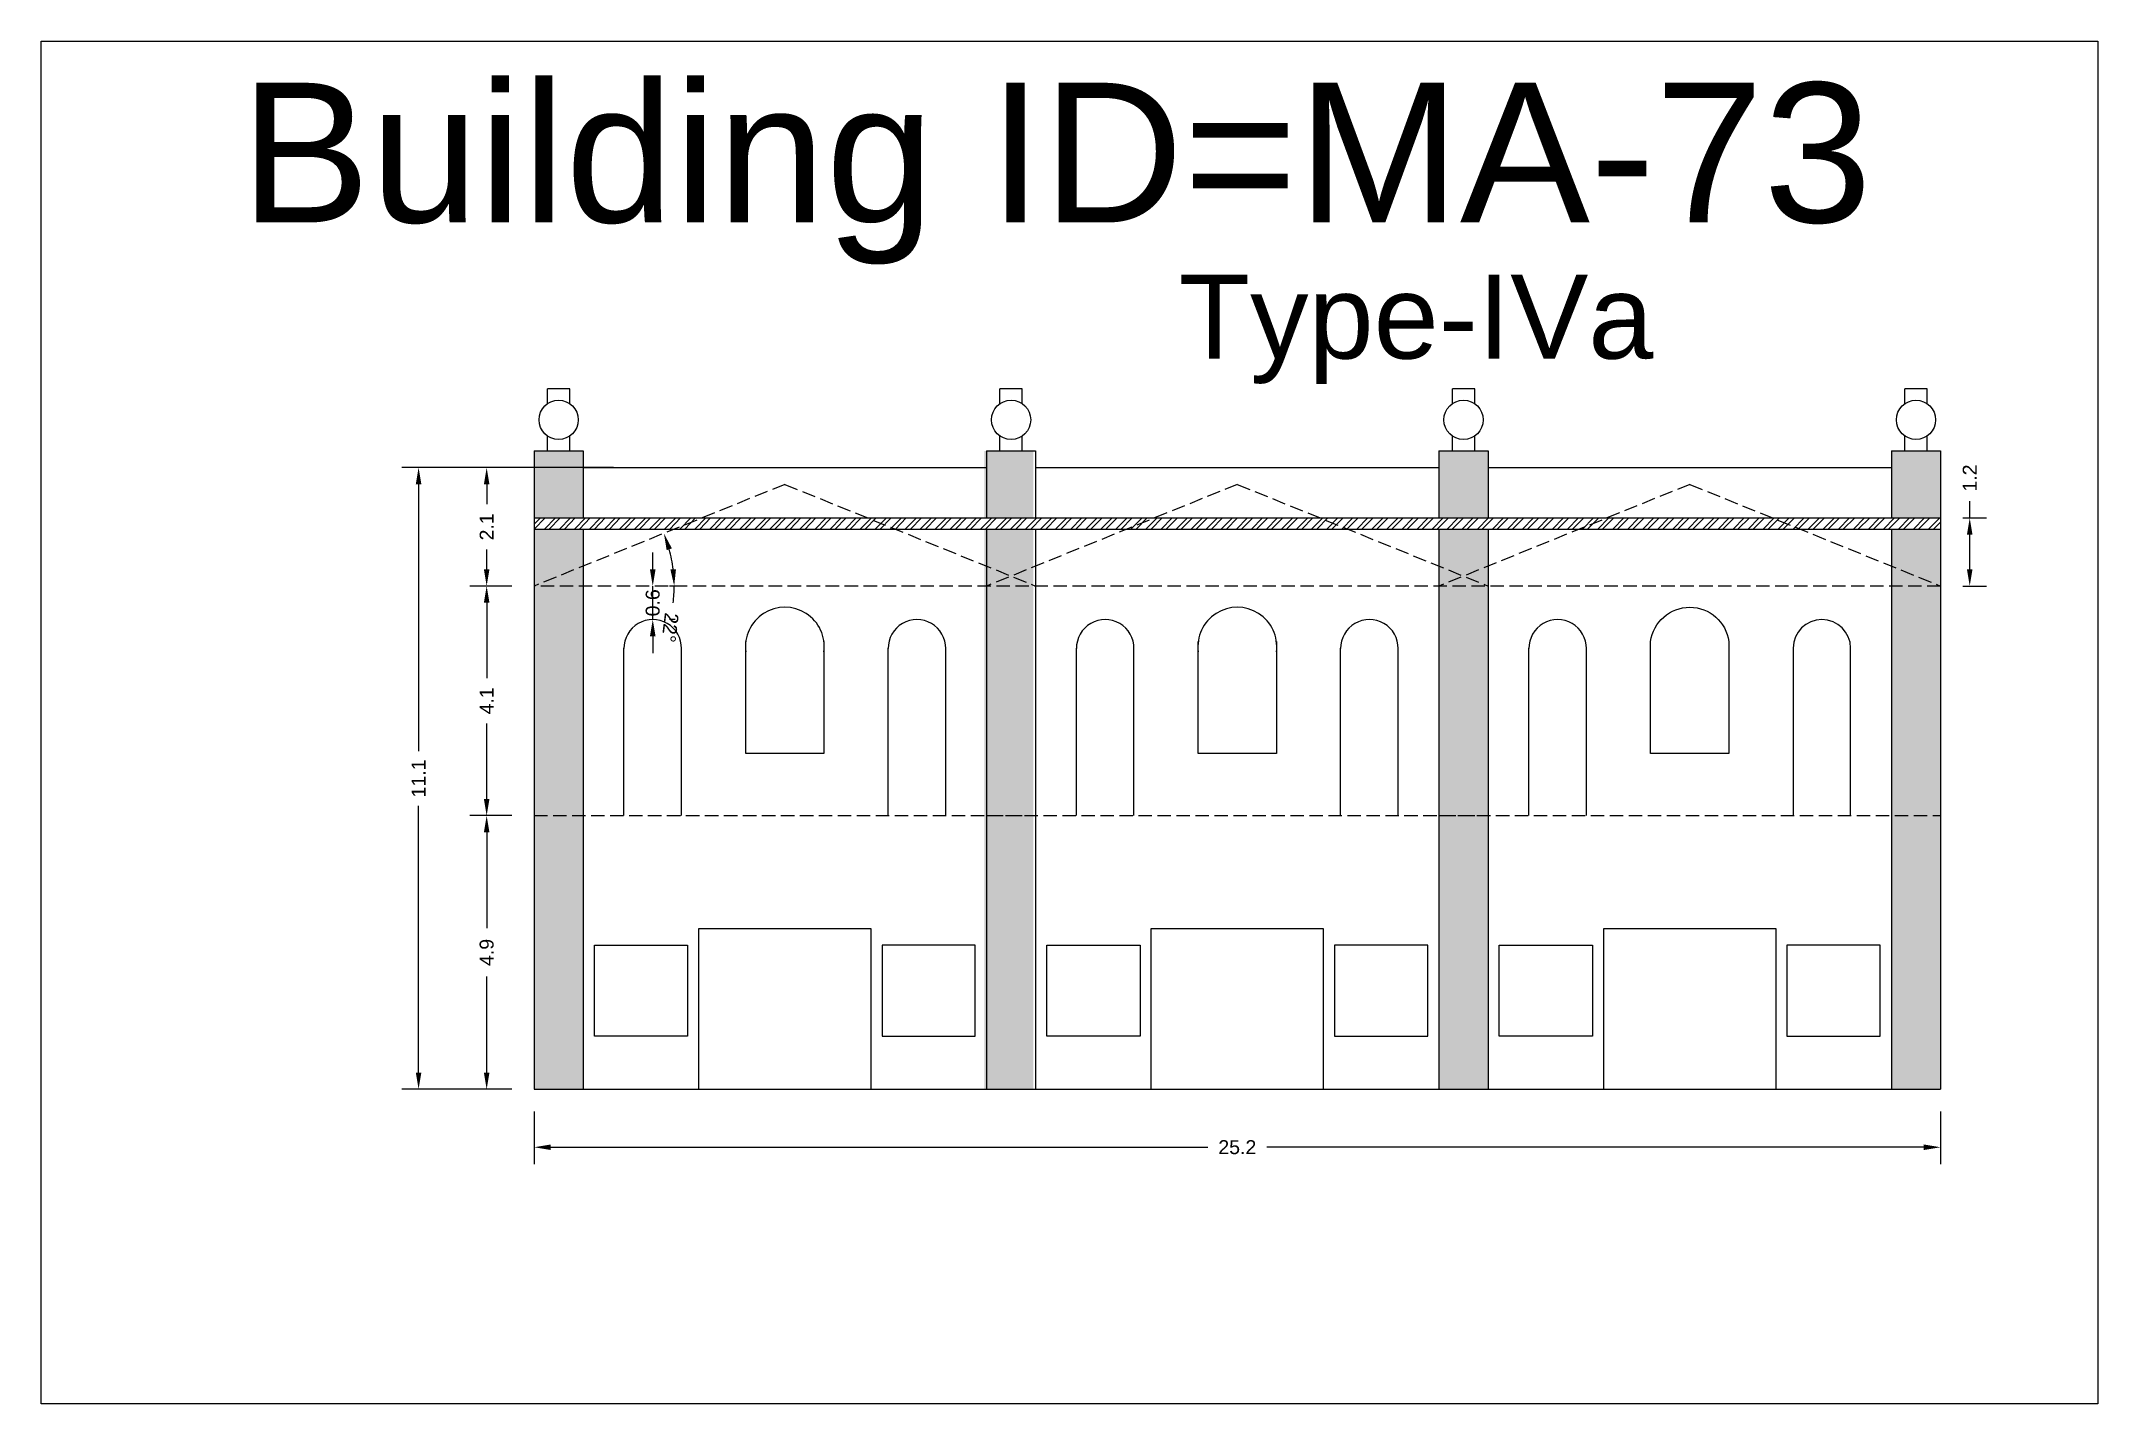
# Model space of a CAD drawing. Header units: metres. Extents: x 3416649 to 3417100, y -6712966 to -6712690.
# Drawn here: x 3416732.74 to 3416769.56, y -6712965.67 to -6712941.28 of the extents above; entities that cross this region are included whole.
import ezdxf

# ---------------------------------------------------------------- set-up
doc = ezdxf.new("R2010")
doc.units = ezdxf.units.M
doc.linetypes.add('ACAD_ISO02W100', pattern=[15, 12, -3])
doc.layers.add('Dotted', color=7, linetype='ACAD_ISO02W100', plot=False)
doc.styles.get("Standard").update_dxf_attribs({"font": 'arial.ttf'})
doc.dimstyles.new('ISO-25', dxfattribs={"dimtxt": 0.25, "dimasz": 0.3, "dimexe": 0.3, "dimexo": 0.4, "dimgap": 0.2, "dimtad": 0, "dimdec": 1, "dimdsep": 46, "dimtxsty": 'Standard', "dimcen": 2.5, "dimadec": 0, "dimazin": 0, "dimtfac": 1, "dimtdec": 1, "dimtmove": 0, "dimatfit": 3, "dimfxl": 1, "dimarcsym": 0})

# ---------------------------------------------------------------- blocks, each defined once
blk = doc.blocks.new('*D605')
at = {"color": 0, "lineweight": -2, "transparency": 16777216}
for p, q in [((3416741.568, -6712960.442), (3416741.568, -6712961.38)), ((3416766.748, -6712960.442), (3416766.748, -6712961.38)), ((3416741.868, -6712961.08), (3416753.633, -6712961.08)), ((3416766.448, -6712961.08), (3416754.684, -6712961.08))]:
    blk.add_line(p, q, dxfattribs=at)
at = {"color": 0, "transparency": 16777216}
for points in [[(3416741.868, -6712961.03), (3416741.868, -6712961.13), (3416741.568, -6712961.08)], [(3416766.448, -6712961.03), (3416766.448, -6712961.13), (3416766.748, -6712961.08)]]:
    blk.add_solid(points, dxfattribs=at)
at = {"layer": 'Defpoints', "color": 0, "transparency": 16777216}
for p in [(3416741.568, -6712960.042), (3416766.748, -6712960.042), (3416766.748, -6712961.08)]:
    blk.add_point(p, dxfattribs=at)
at = {"color": 0, "transparency": 16777216, "insert": (3416754.158, -6712961.08), "char_height": 0.25, "attachment_point": 5}
blk.add_mtext('25.2', dxfattribs=at)
blk = doc.blocks.new('*D606')
at = {"color": 0, "lineweight": -2, "transparency": 16777216}
for start, end in [(6.856, 15.2089), (353.144, 0)]:
    blk.add_arc((3416741.568, -6712951.032), 2.509, start, end, dxfattribs=at)
at = {"color": 0, "transparency": 16777216}
for points in [[(3416743.942, -6712950.39), (3416744.036, -6712950.358), (3416743.893, -6712950.09)], [(3416744.109, -6712950.73), (3416744.009, -6712950.736), (3416744.077, -6712951.032)]]:
    blk.add_solid(points, dxfattribs=at)
at = {"layer": 'Defpoints', "color": 0, "transparency": 16777216}
for p in [(3416746.058, -6712949.212), (3416743.995, -6712950.395), (3416741.568, -6712951.032), (3416741.568, -6712951.032), (3416766.748, -6712951.032)]:
    blk.add_point(p, dxfattribs=at)
at = {"color": 0, "transparency": 16777216, "insert": (3416744.005, -6712951.776), "char_height": 0.25, "attachment_point": 5, "rotation": 263.144}
blk.add_mtext('22°', dxfattribs=at)
blk = doc.blocks.new('*D607')
at = {"color": 0, "lineweight": -2, "transparency": 16777216}
for p, q in [((3416741.168, -6712955.142), (3416740.42, -6712955.142)), ((3416740.72, -6712955.442), (3416740.72, -6712957.159)), ((3416740.72, -6712959.742), (3416740.72, -6712958.025)), ((3416741.168, -6712960.042), (3416740.42, -6712960.042))]:
    blk.add_line(p, q, dxfattribs=at)
at = {"color": 0, "transparency": 16777216}
for points in [[(3416740.67, -6712955.442), (3416740.77, -6712955.442), (3416740.72, -6712955.142)], [(3416740.67, -6712959.742), (3416740.77, -6712959.742), (3416740.72, -6712960.042)]]:
    blk.add_solid(points, dxfattribs=at)
at = {"layer": 'Defpoints', "color": 0, "transparency": 16777216}
for p in [(3416740.72, -6712955.142), (3416741.568, -6712955.142), (3416741.568, -6712960.042)]:
    blk.add_point(p, dxfattribs=at)
at = {"color": 0, "transparency": 16777216, "insert": (3416740.72, -6712957.592), "char_height": 0.25, "attachment_point": 5, "rotation": 90}
blk.add_mtext('4.9', dxfattribs=at)
blk = doc.blocks.new('*D608')
at = {"color": 0, "lineweight": -2, "transparency": 16777216}
for p, q in [((3416741.168, -6712951.032), (3416740.42, -6712951.032)), ((3416740.72, -6712951.332), (3416740.72, -6712952.679)), ((3416740.72, -6712954.842), (3416740.72, -6712953.496)), ((3416741.168, -6712955.142), (3416740.42, -6712955.142))]:
    blk.add_line(p, q, dxfattribs=at)
at = {"color": 0, "transparency": 16777216}
for points in [[(3416740.67, -6712951.332), (3416740.77, -6712951.332), (3416740.72, -6712951.032)], [(3416740.67, -6712954.842), (3416740.77, -6712954.842), (3416740.72, -6712955.142)]]:
    blk.add_solid(points, dxfattribs=at)
at = {"layer": 'Defpoints', "color": 0, "transparency": 16777216}
for p in [(3416740.72, -6712951.032), (3416741.568, -6712951.032), (3416741.568, -6712955.142)]:
    blk.add_point(p, dxfattribs=at)
at = {"color": 0, "transparency": 16777216, "insert": (3416740.72, -6712953.087), "char_height": 0.25, "attachment_point": 5, "rotation": 90}
blk.add_mtext('4.1', dxfattribs=at)
blk = doc.blocks.new('*D609')
at = {"color": 0, "lineweight": -2, "transparency": 16777216}
for p, q in [((3416742.418, -6712948.912), (3416740.42, -6712948.912)), ((3416740.72, -6712949.212), (3416740.72, -6712949.567)), ((3416740.72, -6712950.732), (3416740.72, -6712950.378)), ((3416741.168, -6712951.032), (3416740.42, -6712951.032))]:
    blk.add_line(p, q, dxfattribs=at)
at = {"color": 0, "transparency": 16777216}
for points in [[(3416740.67, -6712949.212), (3416740.77, -6712949.212), (3416740.72, -6712948.912)], [(3416740.67, -6712950.732), (3416740.77, -6712950.732), (3416740.72, -6712951.032)]]:
    blk.add_solid(points, dxfattribs=at)
at = {"layer": 'Defpoints', "color": 0, "transparency": 16777216}
for p in [(3416740.72, -6712948.912), (3416742.818, -6712948.912), (3416741.568, -6712951.032)]:
    blk.add_point(p, dxfattribs=at)
at = {"color": 0, "transparency": 16777216, "insert": (3416740.72, -6712949.972), "char_height": 0.25, "attachment_point": 5, "rotation": 90}
blk.add_mtext('2.1', dxfattribs=at)
blk = doc.blocks.new('*D610')
at = {"color": 0, "lineweight": -2, "transparency": 16777216}
for p, q in [((3416742.99, -6712948.912), (3416739.201, -6712948.912)), ((3416739.501, -6712949.212), (3416739.501, -6712953.988)), ((3416739.501, -6712959.742), (3416739.501, -6712954.966)), ((3416741.168, -6712960.042), (3416739.201, -6712960.042))]:
    blk.add_line(p, q, dxfattribs=at)
at = {"color": 0, "transparency": 16777216}
for points in [[(3416739.451, -6712949.212), (3416739.551, -6712949.212), (3416739.501, -6712948.912)], [(3416739.451, -6712959.742), (3416739.551, -6712959.742), (3416739.501, -6712960.042)]]:
    blk.add_solid(points, dxfattribs=at)
at = {"layer": 'Defpoints', "color": 0, "transparency": 16777216}
for p in [(3416739.501, -6712948.912), (3416743.39, -6712948.912), (3416741.568, -6712960.042)]:
    blk.add_point(p, dxfattribs=at)
at = {"color": 0, "transparency": 16777216, "insert": (3416739.501, -6712954.477), "char_height": 0.25, "attachment_point": 5, "rotation": 90}
blk.add_mtext('11.1', dxfattribs=at)
blk = doc.blocks.new('*D611')
at = {"color": 0, "lineweight": -2, "transparency": 16777216}
for p, q in [((3416743.693, -6712950.732), (3416743.693, -6712950.432)), ((3416743.693, -6712951.632), (3416743.693, -6712951.032)), ((3416744.093, -6712951.032), (3416743.993, -6712951.032)), ((3416744.093, -6712951.632), (3416743.993, -6712951.632)), ((3416743.693, -6712951.932), (3416743.693, -6712952.232))]:
    blk.add_line(p, q, dxfattribs=at)
at = {"color": 0, "transparency": 16777216}
for points in [[(3416743.643, -6712950.732), (3416743.743, -6712950.732), (3416743.693, -6712951.032)], [(3416743.643, -6712951.932), (3416743.743, -6712951.932), (3416743.693, -6712951.632)]]:
    blk.add_solid(points, dxfattribs=at)
at = {"layer": 'Defpoints', "color": 0, "transparency": 16777216}
for p in [(3416743.693, -6712951.032), (3416743.693, -6712951.032), (3416743.693, -6712951.632)]:
    blk.add_point(p, dxfattribs=at)
at = {"color": 0, "transparency": 16777216, "insert": (3416743.693, -6712951.332), "char_height": 0.25, "attachment_point": 5, "rotation": 90}
blk.add_mtext('0.6', dxfattribs=at)
blk = doc.blocks.new('*D612')
at = {"color": 0, "lineweight": -2, "transparency": 16777216}
for p, q in [((3416767.27, -6712949.812), (3416767.27, -6712949.512)), ((3416767.148, -6712949.812), (3416767.57, -6712949.812)), ((3416767.27, -6712950.732), (3416767.27, -6712950.112)), ((3416767.148, -6712951.032), (3416767.57, -6712951.032))]:
    blk.add_line(p, q, dxfattribs=at)
at = {"color": 0, "transparency": 16777216}
for points in [[(3416767.22, -6712950.112), (3416767.32, -6712950.112), (3416767.27, -6712949.812)], [(3416767.22, -6712950.732), (3416767.32, -6712950.732), (3416767.27, -6712951.032)]]:
    blk.add_solid(points, dxfattribs=at)
at = {"layer": 'Defpoints', "color": 0, "transparency": 16777216}
for p in [(3416766.748, -6712949.812), (3416767.27, -6712949.812), (3416766.748, -6712951.032)]:
    blk.add_point(p, dxfattribs=at)
at = {"color": 0, "transparency": 16777216, "insert": (3416767.27, -6712949.098), "char_height": 0.25, "attachment_point": 5, "rotation": 90}
blk.add_mtext('1.2', dxfattribs=at)

msp = doc.modelspace()

# ---------------------------------------------------------------- hatches: boundary and pattern name
h = msp.add_hatch(color=256)
h.dxf.hatch_style = 1
h.paths.add_polyline_path([(3416742.448, -6712951.032), (3416741.568, -6712951.032), (3416741.568, -6712955.142), (3416742.448, -6712955.142)])
h.paths.add_polyline_path([(3416742.448, -6712950.012), (3416741.568, -6712950.012), (3416741.568, -6712951.032), (3416742.448, -6712950.675)])
h.paths.add_polyline_path([(3416742.448, -6712950.675), (3416741.568, -6712951.032), (3416742.448, -6712951.032)], flags=17)
h.paths.add_polyline_path([(3416742.448, -6712948.612), (3416741.568, -6712948.612), (3416741.568, -6712949.812), (3416742.448, -6712949.812)])
h.paths.add_polyline_path([(3416742.448, -6712955.142), (3416741.568, -6712955.142), (3416741.568, -6712960.042), (3416742.448, -6712960.042)])
h = msp.add_hatch(color=256)
h.dxf.hatch_style = 1
h.paths.add_polyline_path([(3416750.508, -6712951.032), (3416749.628, -6712951.032), (3416749.628, -6712955.142), (3416750.508, -6712955.142)])
h.paths.add_polyline_path([(3416750.508, -6712950.012), (3416749.628, -6712950.012), (3416749.628, -6712951.032), (3416750.508, -6712950.675)])
h.paths.add_polyline_path([(3416750.508, -6712950.675), (3416749.628, -6712951.032), (3416750.508, -6712951.032)], flags=17)
h.paths.add_polyline_path([(3416750.508, -6712948.612), (3416749.628, -6712948.612), (3416749.628, -6712949.812), (3416750.508, -6712949.812)])
h.paths.add_polyline_path([(3416750.508, -6712955.142), (3416749.628, -6712955.142), (3416749.628, -6712960.042), (3416750.508, -6712960.042)])
h = msp.add_hatch(color=256)
h.dxf.hatch_style = 1
h.paths.add_polyline_path([(3416758.648, -6712951.032), (3416757.768, -6712951.032), (3416757.768, -6712955.142), (3416758.648, -6712955.142)])
h.paths.add_polyline_path([(3416758.648, -6712950.012), (3416757.768, -6712950.012), (3416757.768, -6712951.032), (3416758.648, -6712950.675)])
h.paths.add_polyline_path([(3416758.648, -6712950.675), (3416757.768, -6712951.032), (3416758.648, -6712951.032)], flags=17)
h.paths.add_polyline_path([(3416758.648, -6712948.612), (3416757.768, -6712948.612), (3416757.768, -6712949.812), (3416758.648, -6712949.812)])
h.paths.add_polyline_path([(3416758.648, -6712955.142), (3416757.768, -6712955.142), (3416757.768, -6712960.042), (3416758.648, -6712960.042)])
h = msp.add_hatch(color=256)
h.dxf.hatch_style = 1
h.paths.add_polyline_path([(3416766.748, -6712951.032), (3416765.868, -6712951.032), (3416765.868, -6712955.142), (3416766.748, -6712955.142)])
h.paths.add_polyline_path([(3416766.748, -6712950.012), (3416765.868, -6712950.012), (3416765.868, -6712951.032), (3416766.748, -6712950.675)])
h.paths.add_polyline_path([(3416766.748, -6712950.675), (3416765.868, -6712951.032), (3416766.748, -6712951.032)], flags=17)
h.paths.add_polyline_path([(3416766.748, -6712948.612), (3416765.868, -6712948.612), (3416765.868, -6712949.812), (3416766.748, -6712949.812)])
h.paths.add_polyline_path([(3416766.748, -6712955.142), (3416765.868, -6712955.142), (3416765.868, -6712960.042), (3416766.748, -6712960.042)])
h = msp.add_hatch()
h.set_pattern_fill('ANSI32', color=256, scale=0.02)
h.set_pattern_definition([(45, (-29.60046, 0), (-0.134703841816, 0.134703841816), []), (45, (-29.51065, 0), (-0.134703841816, 0.134703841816), [])])
h.paths.add_polyline_path([(3416766.748, -6712949.812), (3416757.768, -6712949.812), (3416749.668, -6712949.812), (3416741.568, -6712949.812), (3416741.568, -6712950.012), (3416750.548, -6712950.012), (3416758.648, -6712950.012), (3416766.748, -6712950.012)])

# ---------------------------------------------------------------- linework, layer by layer
for points in [[(3416732.744, -6712941.276), (3416769.564, -6712941.276), (3416769.564, -6712965.674), (3416732.744, -6712965.674)], [(3416742.648, -6712959.092), (3416742.648, -6712957.462), (3416744.318, -6712957.462), (3416744.318, -6712959.092)], [(3416749.468, -6712959.092), (3416749.468, -6712957.462), (3416747.798, -6712957.462), (3416747.798, -6712959.092)], [(3416750.748, -6712959.092), (3416750.748, -6712957.462), (3416752.418, -6712957.462), (3416752.418, -6712959.092)], [(3416757.568, -6712959.092), (3416757.568, -6712957.462), (3416755.898, -6712957.462), (3416755.898, -6712959.092)], [(3416758.848, -6712959.092), (3416758.848, -6712957.462), (3416760.518, -6712957.462), (3416760.518, -6712959.092)], [(3416765.668, -6712959.092), (3416765.668, -6712957.462), (3416763.998, -6712957.462), (3416763.998, -6712959.092)]]:
    msp.add_lwpolyline(points, close=True)
for points in [[(3416741.808, -6712947.768), (3416741.808, -6712947.5)], [(3416742.208, -6712947.5), (3416741.808, -6712947.5)], [(3416742.208, -6712947.768), (3416742.208, -6712947.5)], [(3416749.908, -6712947.768), (3416749.908, -6712947.5)], [(3416750.308, -6712947.5), (3416749.908, -6712947.5)], [(3416750.308, -6712947.768), (3416750.308, -6712947.5)], [(3416758.008, -6712947.768), (3416758.008, -6712947.5)], [(3416758.408, -6712947.5), (3416758.008, -6712947.5)], [(3416758.408, -6712947.768), (3416758.408, -6712947.5)], [(3416766.108, -6712947.768), (3416766.108, -6712947.5)], [(3416766.508, -6712947.5), (3416766.108, -6712947.5)], [(3416766.508, -6712947.768), (3416766.508, -6712947.5)], [(3416741.808, -6712948.612), (3416741.808, -6712948.344)], [(3416742.208, -6712948.612), (3416742.208, -6712948.344)], [(3416749.908, -6712948.612), (3416749.908, -6712948.344)], [(3416750.308, -6712948.612), (3416750.308, -6712948.344)], [(3416758.008, -6712948.612), (3416758.008, -6712948.344)], [(3416758.408, -6712948.612), (3416758.408, -6712948.344)], [(3416766.108, -6712948.612), (3416766.108, -6712948.344)], [(3416766.508, -6712948.612), (3416766.508, -6712948.344)], [(3416741.568, -6712948.612), (3416741.568, -6712960.042)], [(3416741.568, -6712948.612), (3416742.448, -6712948.612)], [(3416741.608, -6712948.612), (3416742.408, -6712948.612)], [(3416741.608, -6712948.612), (3416742.408, -6712948.612)], [(3416742.448, -6712948.612), (3416742.448, -6712949.812)], [(3416749.668, -6712948.612), (3416749.668, -6712949.812)], [(3416749.668, -6712948.612), (3416750.548, -6712948.612)], [(3416749.668, -6712948.612), (3416750.548, -6712948.612)], [(3416749.708, -6712948.612), (3416750.508, -6712948.612)], [(3416749.708, -6712948.612), (3416750.508, -6712948.612)], [(3416750.548, -6712948.612), (3416750.548, -6712949.812)], [(3416757.768, -6712948.612), (3416757.768, -6712949.812)], [(3416757.768, -6712948.612), (3416758.648, -6712948.612)], [(3416757.768, -6712948.612), (3416758.648, -6712948.612)], [(3416757.808, -6712948.612), (3416758.608, -6712948.612)], [(3416757.808, -6712948.612), (3416758.608, -6712948.612)], [(3416758.648, -6712948.612), (3416758.648, -6712949.812)], [(3416765.868, -6712948.612), (3416765.868, -6712949.812)], [(3416765.868, -6712948.612), (3416766.748, -6712948.612)], [(3416765.868, -6712948.612), (3416766.748, -6712948.612)], [(3416765.908, -6712948.612), (3416766.708, -6712948.612)], [(3416765.908, -6712948.612), (3416766.708, -6712948.612)], [(3416766.748, -6712948.612), (3416766.748, -6712960.042)], [(3416742.448, -6712948.912), (3416749.668, -6712948.912)], [(3416750.548, -6712948.912), (3416757.768, -6712948.912)], [(3416758.648, -6712948.912), (3416765.868, -6712948.912)], [(3416741.568, -6712949.812), (3416750.548, -6712949.812)], [(3416749.668, -6712949.812), (3416758.648, -6712949.812)], [(3416757.768, -6712949.812), (3416766.748, -6712949.812)], [(3416741.568, -6712950.012), (3416750.548, -6712950.012)], [(3416742.448, -6712950.012), (3416742.448, -6712960.042)], [(3416749.668, -6712950.012), (3416749.668, -6712960.042)], [(3416749.668, -6712950.012), (3416758.648, -6712950.012)], [(3416750.548, -6712950.012), (3416750.548, -6712960.042)], [(3416757.768, -6712950.012), (3416757.768, -6712960.042)], [(3416757.768, -6712950.012), (3416766.748, -6712950.012)], [(3416758.648, -6712950.012), (3416758.648, -6712960.042)], [(3416765.868, -6712950.012), (3416765.868, -6712960.042)], [(3416746.758, -6712952.025), (3416746.758, -6712954.032), (3416745.358, -6712954.032), (3416745.358, -6712952.025)], [(3416754.858, -6712952.025), (3416754.858, -6712954.032), (3416753.458, -6712954.032), (3416753.458, -6712952.025)], [(3416743.178, -6712955.142), (3416743.178, -6712952.142)], [(3416744.208, -6712955.142), (3416744.208, -6712952.142)], [(3416747.908, -6712955.142), (3416747.908, -6712952.142)], [(3416748.938, -6712955.142), (3416748.938, -6712952.142)], [(3416751.278, -6712955.142), (3416751.278, -6712952.142)], [(3416752.308, -6712955.142), (3416752.308, -6712952.142)], [(3416756.008, -6712955.142), (3416756.008, -6712952.142)], [(3416757.038, -6712955.142), (3416757.038, -6712952.142)], [(3416759.378, -6712955.142), (3416759.378, -6712952.142)], [(3416760.408, -6712955.142), (3416760.408, -6712952.142)], [(3416744.518, -6712960.042), (3416744.518, -6712957.162), (3416747.598, -6712957.162), (3416747.598, -6712960.042)], [(3416752.618, -6712960.042), (3416752.618, -6712957.162), (3416755.698, -6712957.162), (3416755.698, -6712960.042)], [(3416760.718, -6712960.042), (3416760.718, -6712957.162), (3416763.798, -6712957.162), (3416763.798, -6712960.042)], [(3416741.568, -6712960.042), (3416750.548, -6712960.042)], [(3416749.668, -6712960.042), (3416758.648, -6712960.042)], [(3416757.768, -6712960.042), (3416766.748, -6712960.042)]]:
    msp.add_lwpolyline(points)
msp.add_lwpolyline([(3416762.958, -6712952.025), (3416762.958, -6712954.032), (3416761.558, -6712954.032), (3416761.558, -6712952.025, -0.875)], format="xyb", close=True)
msp.add_lwpolyline([(3416765.138, -6712955.142), (3416765.138, -6712952.142, 0.990385), (3416764.108, -6712952.142), (3416764.108, -6712955.142)], format="xyb")
for centre in [(3416742.008, -6712948.056), (3416750.108, -6712948.056), (3416758.208, -6712948.056), (3416766.308, -6712948.056)]:
    msp.add_circle(centre, 0.351)
for centre, radius, start, end in [((3416743.693, -6712952.147), 0.515, 359.4464, 180.5536), ((3416746.058, -6712952.118), 0.706, 352.3719, 187.6281), ((3416748.423, -6712952.147), 0.515, 359.4464, 180.5536), ((3416751.793, -6712952.147), 0.515, 359.4464, 180.5536), ((3416754.158, -6712952.118), 0.706, 352.3719, 187.6281), ((3416756.523, -6712952.147), 0.515, 359.4464, 180.5536), ((3416759.893, -6712952.147), 0.515, 359.4464, 180.5536)]:
    msp.add_arc(centre, radius, start, end)
at = {"layer": 'Dotted', "ltscale": 0.02}
msp.add_line((3416766.748, -6712951.032), (3416741.568, -6712951.032), dxfattribs=at)
for points in [[(3416746.058, -6712949.212), (3416741.568, -6712951.032)], [(3416746.058, -6712949.212), (3416750.548, -6712951.032)], [(3416754.158, -6712949.212), (3416749.668, -6712951.032)], [(3416754.158, -6712949.212), (3416758.648, -6712951.032)], [(3416762.258, -6712949.212), (3416757.768, -6712951.032)], [(3416762.258, -6712949.212), (3416766.748, -6712951.032)], [(3416741.568, -6712955.142), (3416750.548, -6712955.142)], [(3416749.668, -6712955.142), (3416758.648, -6712955.142)], [(3416757.768, -6712955.142), (3416766.748, -6712955.142)]]:
    msp.add_lwpolyline(points, dxfattribs=at)

# ---------------------------------------------------------------- texts
at = {"attachment_point": 1}
for s, width, insert, char_height in [('Building ID=MA-73', 67.86454, (3416736.307, -6712942.021), 2.5), ('Type-IVa ', 9.99112, (3416753.106, -6712945.46), 1.5)]:
    msp.add_mtext_dynamic_manual_height_columns(s, width=width, gutter_width=12.5, heights=[0.517], dxfattribs=dict(at, insert=insert, char_height=char_height))

# ---------------------------------------------------------------- dimensions: what is measured, and where the dimension line sits
for base, p1, p2, picture, middle in [((3416739.501, -6712948.912), (3416741.568, -6712960.042), (3416743.39, -6712948.912), '*D610', (3416739.501, -6712954.477)), ((3416740.72, -6712948.912), (3416741.568, -6712951.032), (3416742.818, -6712948.912), '*D609', (3416740.72, -6712949.972)), ((3416767.27, -6712949.812), (3416766.748, -6712951.032), (3416766.748, -6712949.812), '*D612', (3416767.27, -6712949.098)), ((3416740.72, -6712951.032), (3416741.568, -6712955.142), (3416741.568, -6712951.032), '*D608', (3416740.72, -6712953.087)), ((3416740.72, -6712955.142), (3416741.568, -6712960.042), (3416741.568, -6712955.142), '*D607', (3416740.72, -6712957.592))]:
    dim = msp.add_linear_dim(base=base, p1=p1, p2=p2, angle=90, dimstyle='ISO-25')
    dim.commit()
    dim.dimension.update_dxf_attribs({"geometry": picture, "text_midpoint": middle})
dim = msp.add_angular_dim_2l(base=(3416743.995, -6712950.395), line1=((3416766.748, -6712951.032), (3416741.568, -6712951.032)), line2=((3416746.058, -6712949.212), (3416741.568, -6712951.032)), dimstyle='ISO-25')
dim.commit()
dim.dimension.update_dxf_attribs({"geometry": '*D606', "text_midpoint": (3416744.005, -6712951.776)})
dim = msp.add_linear_dim(base=(3416743.693, -6712951.032), p1=(3416743.693, -6712951.632), p2=(3416743.693, -6712951.032), angle=90, dimstyle='ISO-25')
dim.commit()
dim.dimension.update_dxf_attribs({"geometry": '*D611', "text_midpoint": (3416743.693, -6712951.332), "dimtype": 160})
dim = msp.add_linear_dim(base=(3416766.748, -6712961.08), p1=(3416741.568, -6712960.042), p2=(3416766.748, -6712960.042), dimstyle='ISO-25')
dim.commit()
dim.dimension.update_dxf_attribs({"geometry": '*D605', "text_midpoint": (3416754.158, -6712961.08)})

doc.saveas('drawing.dxf')
